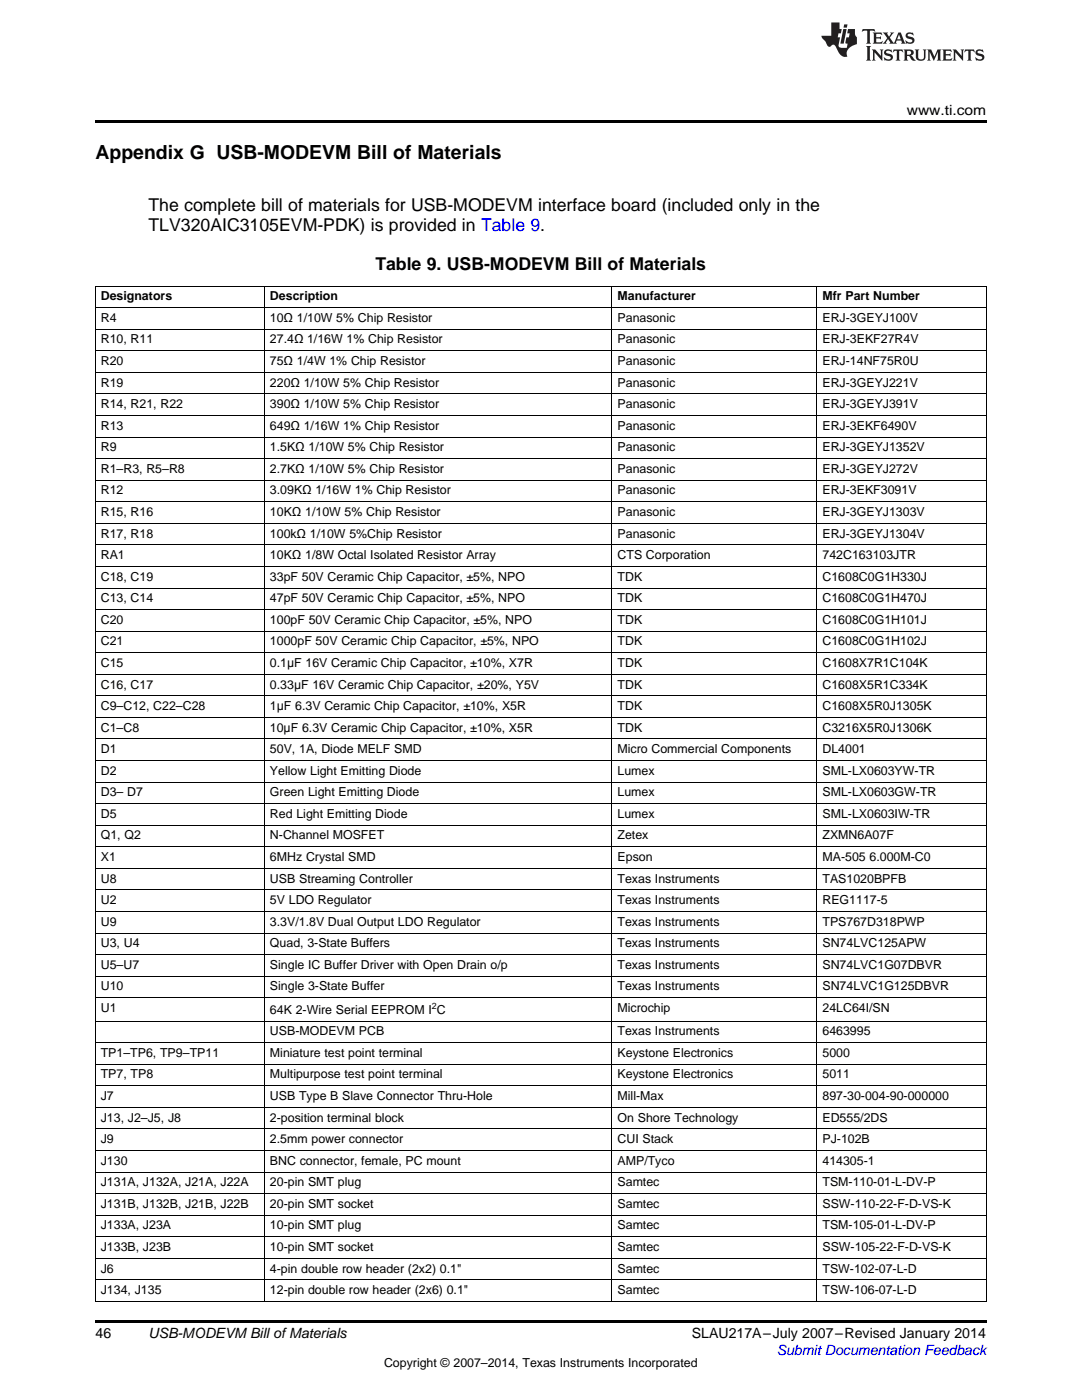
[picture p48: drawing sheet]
<svg xmlns="http://www.w3.org/2000/svg" width="216mm" height="279mm" viewBox="0 0 216 279" stroke-linecap="round" stroke-linejoin="round" font-family="sans-serif">
<defs><g id="words">
<text font-size="3.9" x="19" y="31.7">Appendix G USB-MODEVM Bill of Materials</text>
<g font-size="3.5">
<text x="29.6" y="42.2">The complete bill of materials for USB-MODEVM interface board (included only in the</text>
<text x="29.6" y="46.1">TLV320AIC3105EVM-PDK) is provided in Table 9.</text>
<text x="74.9" y="53.8">Table 9. USB-MODEVM Bill of Materials</text>
</g>
<g font-size="2.8">
<text x="180.9" y="23">www.ti.com</text>
<text x="19" y="267">46</text>
<text x="29.6" y="267.1">USB-MODEVM Bill ofMaterials</text>
<text x="138" y="267.1">SLAU217A–July 2007–Revised January 2014</text>
</g>
<text font-size="2.8" fill="#00f" x="155" y="270.4">Submit Documentation Feedback</text>
<g font-size="2.5">
<text x="20.1" y="59.9">Designators</text>
<text x="53.9" y="59.9">Description</text>
<text x="123.2" y="59.9">Manufacturer</text>
<text x="164.1" y="59.9">Mfr Part Number</text>
<text x="20.1" y="64.2">R4</text>
<text x="53.9" y="64.2">10Ω 1/10W 5% Chip Resistor</text>
<text x="123.2" y="64.2">Panasonic</text>
<text x="164.1" y="64.2">ERJ-3GEYJ100V</text>
<text x="20.1" y="68.5">R10, R11</text>
<text x="53.9" y="68.5">27.4Ω 1/16W 1% Chip Resistor</text>
<text x="123.2" y="68.5">Panasonic</text>
<text x="164.1" y="68.5">ERJ-3EKF27R4V</text>
<text x="20.1" y="72.8">R20</text>
<text x="20.1" y="77.2">R19</text>
<text x="53.9" y="72.8">75Ω 1/4W 1% Chip Resistor</text>
<text x="53.9" y="77.2">220Ω 1/10W 5% Chip Resistor</text>
<text x="123.2" y="72.8">Panasonic</text>
<text x="123.2" y="77.2">Panasonic</text>
<text x="164.1" y="72.8">ERJ-14NF75R0U</text>
<text x="164.1" y="77.2">ERJ-3GEYJ221V</text>
<text x="20.1" y="81.5">R14, R21, R22</text>
<text x="53.9" y="81.5">390Ω 1/10W 5% Chip Resistor</text>
<text x="123.2" y="81.5">Panasonic</text>
<text x="164.1" y="81.5">ERJ-3GEYJ391V</text>
<text x="20.1" y="85.8">R13</text>
<text x="53.9" y="85.8">649Ω 1/16W 1% Chip Resistor</text>
<text x="123.2" y="85.8">Panasonic</text>
<text x="164.1" y="85.8">ERJ-3EKF6490V</text>
<text x="20.1" y="90.1">R9</text>
<text x="20.1" y="94.4">R1–R3, R5–R8</text>
<text x="53.9" y="90.1">1.5KΩ 1/10W 5% Chip Resistor</text>
<text x="53.9" y="94.4">2.7KΩ 1/10W 5% Chip Resistor</text>
<text x="123.2" y="90.1">Panasonic</text>
<text x="123.2" y="94.4">Panasonic</text>
<text x="164.1" y="90.1">ERJ-3GEYJ1352V</text>
<text x="164.1" y="94.4">ERJ-3GEYJ272V</text>
<text x="20.1" y="98.7">R12</text>
<text x="53.9" y="98.7">3.09KΩ 1/16W 1% Chip Resistor</text>
<text x="123.2" y="98.7">Panasonic</text>
<text x="164.1" y="98.7">ERJ-3EKF3091V</text>
<text x="20.1" y="103">R15, R16</text>
<text x="20.1" y="107.3">R17, R18</text>
<text x="53.9" y="103">10KΩ 1/10W 5% Chip Resistor</text>
<text x="53.9" y="107.3">100kΩ 1/10W 5%Chip Resistor</text>
<text x="123.2" y="103">Panasonic</text>
<text x="123.2" y="107.3">Panasonic</text>
<text x="164.1" y="103">ERJ-3GEYJ1303V</text>
<text x="164.1" y="107.3">ERJ-3GEYJ1304V</text>
<text x="20.1" y="111.6">RA1</text>
<text x="53.9" y="111.6">10KΩ 1/8W Octal Isolated Resistor Array</text>
<text x="123.2" y="111.6">CTS Corporation</text>
<text x="164.1" y="111.6">742C163103JTR</text>
<text x="20.1" y="115.9">C18, C19</text>
<text x="53.9" y="115.9">33pF 50V Ceramic Chip Capacitor, ±5%, NPO</text>
<text x="123.2" y="115.9">TDK</text>
<text x="164.1" y="115.9">C1608C0G1H330J</text>
<text x="20.1" y="120.2">C13, C14</text>
<text x="20.1" y="124.5">C20</text>
<text x="53.9" y="120.2">47pF 50V Ceramic Chip Capacitor, ±5%, NPO</text>
<text x="53.9" y="124.5">100pF 50V Ceramic Chip Capacitor, ±5%, NPO</text>
<text x="123.2" y="120.2">TDK</text>
<text x="123.2" y="124.5">TDK</text>
<text x="164.1" y="120.2">C1608C0G1H470J</text>
<text x="164.1" y="124.5">C1608C0G1H101J</text>
<text x="20.1" y="128.8">C21</text>
<text x="53.9" y="128.8">1000pF 50V Ceramic Chip Capacitor, ±5%, NPO</text>
<text x="123.2" y="128.8">TDK</text>
<text x="164.1" y="128.8">C1608C0G1H102J</text>
<text x="20.1" y="133.1">C15</text>
<text x="20.1" y="137.4">C16, C17</text>
<text x="53.9" y="133.1">0.1μF 16V Ceramic Chip Capacitor, ±10%, X7R</text>
<text x="53.9" y="137.4">0.33μF 16V Ceramic Chip Capacitor, ±20%, Y5V</text>
<text x="123.2" y="133.1">TDK</text>
<text x="123.2" y="137.4">TDK</text>
<text x="164.1" y="133.1">C1608X7R1C104K</text>
<text x="164.1" y="137.4">C1608X5R1C334K</text>
<text x="20.1" y="141.7">C9–C12, C22–C28</text>
<text x="53.9" y="141.7">1μF 6.3V Ceramic Chip Capacitor, ±10%, X5R</text>
<text x="123.2" y="141.7">TDK</text>
<text x="164.1" y="141.7">C1608X5R0J1305K</text>
<text x="20.1" y="146">C1–C8</text>
<text x="53.9" y="146">10μF 6.3V Ceramic Chip Capacitor, ±10%, X5R</text>
<text x="123.2" y="146">TDK</text>
<text x="164.1" y="146">C3216X5R0J1306K</text>
<text x="20.1" y="150.3">D1</text>
<text x="20.1" y="154.6">D2</text>
<text x="53.9" y="150.3">50V, 1A, Diode MELF SMD</text>
<text x="53.9" y="154.6">Yellow Light Emitting Diode</text>
<text x="123.2" y="150.3">Micro Commercial Components</text>
<text x="123.2" y="154.6">Lumex</text>
<text x="164.1" y="150.3">DL4001</text>
<text x="164.1" y="154.6">SML-LX0603YW-TR</text>
<text x="20.1" y="158.9">D3– D7</text>
<text x="53.9" y="158.9">Green Light Emitting Diode</text>
<text x="123.2" y="158.9">Lumex</text>
<text x="164.1" y="158.9">SML-LX0603GW-TR</text>
<text x="20.1" y="163.2">D5</text>
<text x="20.1" y="167.5">Q1, Q2</text>
<text x="53.9" y="163.2">Red Light Emitting Diode</text>
<text x="53.9" y="167.5">N-Channel MOSFET</text>
<text x="123.2" y="163.2">Lumex</text>
<text x="123.2" y="167.5">Zetex</text>
<text x="164.1" y="163.2">SML-LX0603IW-TR</text>
<text x="164.1" y="167.5">ZXMN6A07F</text>
<text x="20.1" y="171.8">X1</text>
<text x="53.9" y="171.8">6MHz Crystal SMD</text>
<text x="123.2" y="171.8">Epson</text>
<text x="164.1" y="171.8">MA-505</text>
<text x="173.5" y="171.8">6.000M-C0</text>
<text x="20.1" y="176.1">U8</text>
<text x="53.9" y="176.1">USB Streaming Controller</text>
<text x="123.2" y="176.1">Texas Instruments</text>
<text x="164.1" y="176.1">TAS1020BPFB</text>
<text x="20.1" y="180.4">U2</text>
<text x="20.1" y="184.7">U9</text>
<text x="53.9" y="180.4">5V LDO Regulator</text>
<text x="53.9" y="184.7">3.3V/1.8V Dual Output LDO Regulator</text>
<text x="123.2" y="180.4">Texas Instruments</text>
<text x="123.2" y="184.7">Texas Instruments</text>
<text x="164.1" y="180.4">REG1117-5</text>
<text x="164.1" y="184.7">TPS767D318PWP</text>
<text x="20.1" y="189.1">U3, U4</text>
<text x="53.9" y="189.1">Quad, 3-State Buffers</text>
<text x="123.2" y="189.1">Texas Instruments</text>
<text x="164.1" y="189.1">SN74LVC125APW</text>
<text x="20.1" y="193.4">U5–U7</text>
<text x="20.1" y="197.7">U10</text>
<text x="53.9" y="193.4">Single IC Buffer Driver with Open Drain o/p</text>
<text x="53.9" y="197.7">Single 3-State Buffer</text>
<text x="123.2" y="193.4">Texas Instruments</text>
<text x="123.2" y="197.7">Texas Instruments</text>
<text x="164.1" y="193.4">SN74LVC1G07DBVR</text>
<text x="164.1" y="197.7">SN74LVC1G125DBVR</text>
<text x="20.1" y="202">U1</text>
<text x="53.9" y="202.3">64K 2-Wire Serial EEPROM I C</text>
<text x="123.2" y="202">Microchip</text>
<text x="164.1" y="202">24LC64I/SN</text>
<text x="53.9" y="206.6">USB-MODEVM PCB</text>
<text x="123.2" y="206.6">Texas Instruments</text>
<text x="164.1" y="206.6">6463995</text>
<text x="20.1" y="210.9">TP1–TP6, TP9–TP11</text>
<text x="20.1" y="215.2">TP7, TP8</text>
<text x="53.9" y="210.9">Miniature test point terminal</text>
<text x="53.9" y="215.2">Multipurpose test point terminal</text>
<text x="123.2" y="210.9">Keystone Electronics</text>
<text x="123.2" y="215.2">Keystone Electronics</text>
<text x="164.1" y="210.9">5000</text>
<text x="164.1" y="215.2">5011</text>
<text x="20.1" y="219.5">J7</text>
<text x="53.9" y="219.5">USB Type B Slave Connector Thru-Hole</text>
<text x="123.2" y="219.5">Mill-Max</text>
<text x="164.1" y="219.5">897-30-004-90-000000</text>
<text x="20.1" y="223.8">J13, J2–J5, J8</text>
<text x="53.9" y="223.8">2-position terminal block</text>
<text x="123.2" y="223.8">On Shore Technology</text>
<text x="164.1" y="223.8">ED555/2DS</text>
<text x="20.1" y="228.1">J9</text>
<text x="20.1" y="232.4">J130</text>
<text x="53.9" y="228.1">2.5mm power connector</text>
<text x="53.9" y="232.4">BNC connector, female, PC mount</text>
<text x="123.2" y="228.1">CUI Stack</text>
<text x="123.2" y="232.4">AMP/Tyco</text>
<text x="164.1" y="228.1">PJ-102B</text>
<text x="164.1" y="232.4">414305-1</text>
<text x="20.1" y="236.7">J131A, J132A, J21A, J22A</text>
<text x="53.9" y="236.7">20-pin SMT plug</text>
<text x="123.2" y="236.7">Samtec</text>
<text x="164.1" y="236.7">TSM-110-01-L-DV-P</text>
<text x="20.1" y="241.1">J131B, J132B, J21B, J22B</text>
<text x="20.1" y="245.4">J133A, J23A</text>
<text x="53.9" y="241.1">20-pin SMT socket</text>
<text x="53.9" y="245.4">10-pin SMT plug</text>
<text x="123.2" y="241.1">Samtec</text>
<text x="123.2" y="245.4">Samtec</text>
<text x="164.1" y="241.1">SSW-110-22-F-D-VS-K</text>
<text x="164.1" y="245.4">TSM-105-01-L-DV-P</text>
<text x="20.1" y="249.7">J133B, J23B</text>
<text x="53.9" y="249.7">10-pin SMT socket</text>
<text x="123.2" y="249.7">Samtec</text>
<text x="164.1" y="249.7">SSW-105-22-F-D-VS-K</text>
<text x="20.1" y="254">J6</text>
<text x="53.9" y="254">4-pin double row header (2x2) 0.1&quot;</text>
<text x="123.2" y="254">Samtec</text>
<text x="164.1" y="254">TSW-102-07-L-D</text>
<text x="20.1" y="258.3">J134, J135</text>
<text x="53.9" y="258.3">12-pin double row header (2x6) 0.1&quot;</text>
<text x="123.2" y="258.3">Samtec</text>
<text x="164.1" y="258.3">TSW-106-07-L-D</text>
<text x="76.6" y="272.7">Copyright © 2007–2014, Texas Instruments Incorporated</text>
</g>
<text font-size="1.8" x="86.2" y="201.3">2</text>
</g></defs>
<path d="M19 24h177.8v.6h-177.8zM19 263.5h177.8v.6h-177.8z" fill="#000"/>
<g fill="none" stroke="#000" stroke-width=".2">
<path d="M19 57.1h177.8M19.1 57.2v202.6M52.8 57.2v202.6M122.1 57.2v202.6M163 57.2v202.6M196.8 57.2v202.6M19 78.6h177.8M19 74.3h177.8M19 70h177.8M19 65.7h177.8M19 61.4h177.8M19 95.8h177.8"/>
<path d="M19 91.5h177.8M19 87.2h177.8M19 82.9h177.8M19 117.4h177.8M19 113h177.8M19 108.7h177.8M19 104.4h177.8M19 100.1h177.8M19 138.9h177.8M19 134.6h177.8M19 130.3h177.8M19 126h177.8"/>
<path d="M19 121.7h177.8M19 156.1h177.8M19 151.8h177.8M19 147.5h177.8M19 143.2h177.8M19 177.6h177.8M19 173.3h177.8M19 169h177.8M19 164.7h177.8M19 160.4h177.8M19 199.1h177.8M19 194.8h177.8"/>
<path d="M19 190.5h177.8M19 186.2h177.8M19 181.9h177.8M19 216.7h177.8M19 212.4h177.8M19 208.1h177.8M19 203.8h177.8M19 238.2h177.8M19 233.9h177.8M19 229.6h177.8M19 225.3h177.8M19 221h177.8"/>
<path d="M19 259.7h177.8M19 255.4h177.8M19 251.1h177.8M19 246.8h177.8M19 242.5h177.8"/>
</g>
<g fill="#231f20">
<path d="M172.1 5.8l-.1 .6 .5-.3h.5v.2v2.1l-.2 .3h1l-.2-.3v-2.1v-.2h.6l.4 .3-.1-.6zM174.1 6.5l.3 .4v1.5l-.3 .3h1.9l.1-.5a1.04 1.04 0 0 1-1.3 .1v-.6h.6l.4 .2v-.7l-.4 .2h-.6l.1-.6h.7l.4 .2-.1-.5zM176.1 6.5l.9 1.1-.9 1.1h.8l-.1-.2 .4-.7 .4 .7-.2 .2h1.6l-.2-.2 .1-.4h.9l.2 .4-.2 .2h.9l-.2-.3-.8-1.9h-.5l-.9 2.1-.7-1.1 .8-1h-.8l.1 .3-.3 .5-.4-.6 .2-.2zM179.4 6.9l.3 .9h-.7zM180.9 6.6a.63 .63 0 0 0-.2 .7 .63 .63 0 0 0 .6 .4l.6 .2 .1 .2a.75 .75 0 0 1-.7 .4 .75 .75 0 0 1-.6-.5l.1 .7 .2-.1a1.11 1.11 0 0 0 1.5-.5 1.13 1.13 0 0 0-1.3-.9l-.1-.3a1.04 1.04 0 0 1 1.2 .2l-.1-.6-.2 .1-.5-.1zM172.8 9.2l.3 .3v2.2l-.3 .4h1l-.2-.4v-2.2l.2-.3zM174 9.9l.2 .3v1.5l-.2 .4h.7l-.2-.4v-1.3l1.6 1.7v-1.9l.2-.3h-.7l.2 .3v.9l-1.2-1.2zM176.6 10a.62 .62 0 0 0-.2 .7 .62 .62 0 0 0 .6 .4l.6 .2 .1 .2a.76 .76 0 0 1-.7 .4 .76 .76 0 0 1-.6-.5l.1 .7 .1-.1a1.11 1.11 0 0 0 1.6-.6 1.13 1.13 0 0 0-1.3-.8l-.1-.3a1.04 1.04 0 0 1 1.2 .1l-.1-.5-.2 .1-.5-.2zM178.3 9.9l-.1 .6a.61 .61 0 0 1 .7-.3v1.5l-.2 .4h1l-.3-.4v-1.5a.63 .63 0 0 1 .8 .3l-.1-.6zM180.3 9.9l.2 .3v1.5l-.2 .4h.9l-.2-.2v-.7l.6 .2a.76 .76 0 0 0 1.1 .6l-1-.9a.58 .58 0 0 0 .6-.6 .58 .58 0 0 0-.5-.6zM181 10.2l.1-.1a.45 .45 0 0 1 .6 .1 .45 .45 0 0 1 .1 .5l-.8 .2zM182.5 9.9l.2 .2a2.17 2.17 0 0 0 .4 1.9 .99 .99 0 0 0 1.6-.7v-1.1l.2-.3h-.8l.2 .2a1.92 1.92 0 0 1-.2 1.7 .6 .6 0 0 1-.9-.5v-1.1l.2-.3zM185 9.9l.2 .3v1.5l-.2 .4h.7l-.2-.4v-1.4l.8 1.8 .8-1.8v1.4l-.2 .4h1l-.3-.4v-1.5l.3-.3h-.8l-.7 1.4-.6-1.4zM188 9.9l.2 .3v1.5l-.2 .4h1.8l.2-.6a1.04 1.04 0 0 1-1.3 .2v-.6h.6l.4 .1v-.6l-.4 .2h-.6l.1-.6h.7l.4 .2-.1-.5zM190.1 9.9l.2 .3v1.5l-.2 .4h.7l-.2-.4v-1.3l1.6 1.7v-1.9l.2-.3h-.7l.2 .3v.9l-1.1-1.2zM192.6 9.9l-.1 .6a.61 .61 0 0 1 .7-.3v1.5l-.2 .4h.9l-.2-.4v-1.5a.63 .63 0 0 1 .8 .3l-.2-.6zM194.9 10a.62 .62 0 0 0-.2 .7 .62 .62 0 0 0 .6 .4l.5 .2 .2 .2a.76 .76 0 0 1-.7 .4 .76 .76 0 0 1-.7-.5l.2 .7 .1-.1a1.11 1.11 0 0 0 1.5-.6 1.13 1.13 0 0 0-1.2-.8l-.1-.3a1.04 1.04 0 0 1 1.2 .1l-.2-.5-.2 .1-.5-.2z"/>
<path d="M165.9 4.5v2.6h-2l.1 .4 .8 .9a.91 .91 0 0 0 .9 .9 .56 .56 0 0 1 .5-.4 .56 .56 0 0 1 .5 .3l.4 .8a1.53 1.53 0 0 0 2 1.3 1.54 1.54 0 0 1 1-2.1l.9-.4-.1-1.4a1.52 1.52 0 0 1-.3-1.6h-1.4l-.2 .9h.5l-.1 .8h-.5l-.2 .9v.2l.4 .1-.1 .9a1.93 1.93 0 0 1-1.7-.3l.3-1.8h-.4l.1-.8h.5l.2-.9h-.5v-1.3zM168.3 5.8l-.6 2.9h.7l.5-2.9zM168.4 4.9l-.1 .6h.7l.1-.6z"/>
</g>
<use href="#words"/>
</svg>
